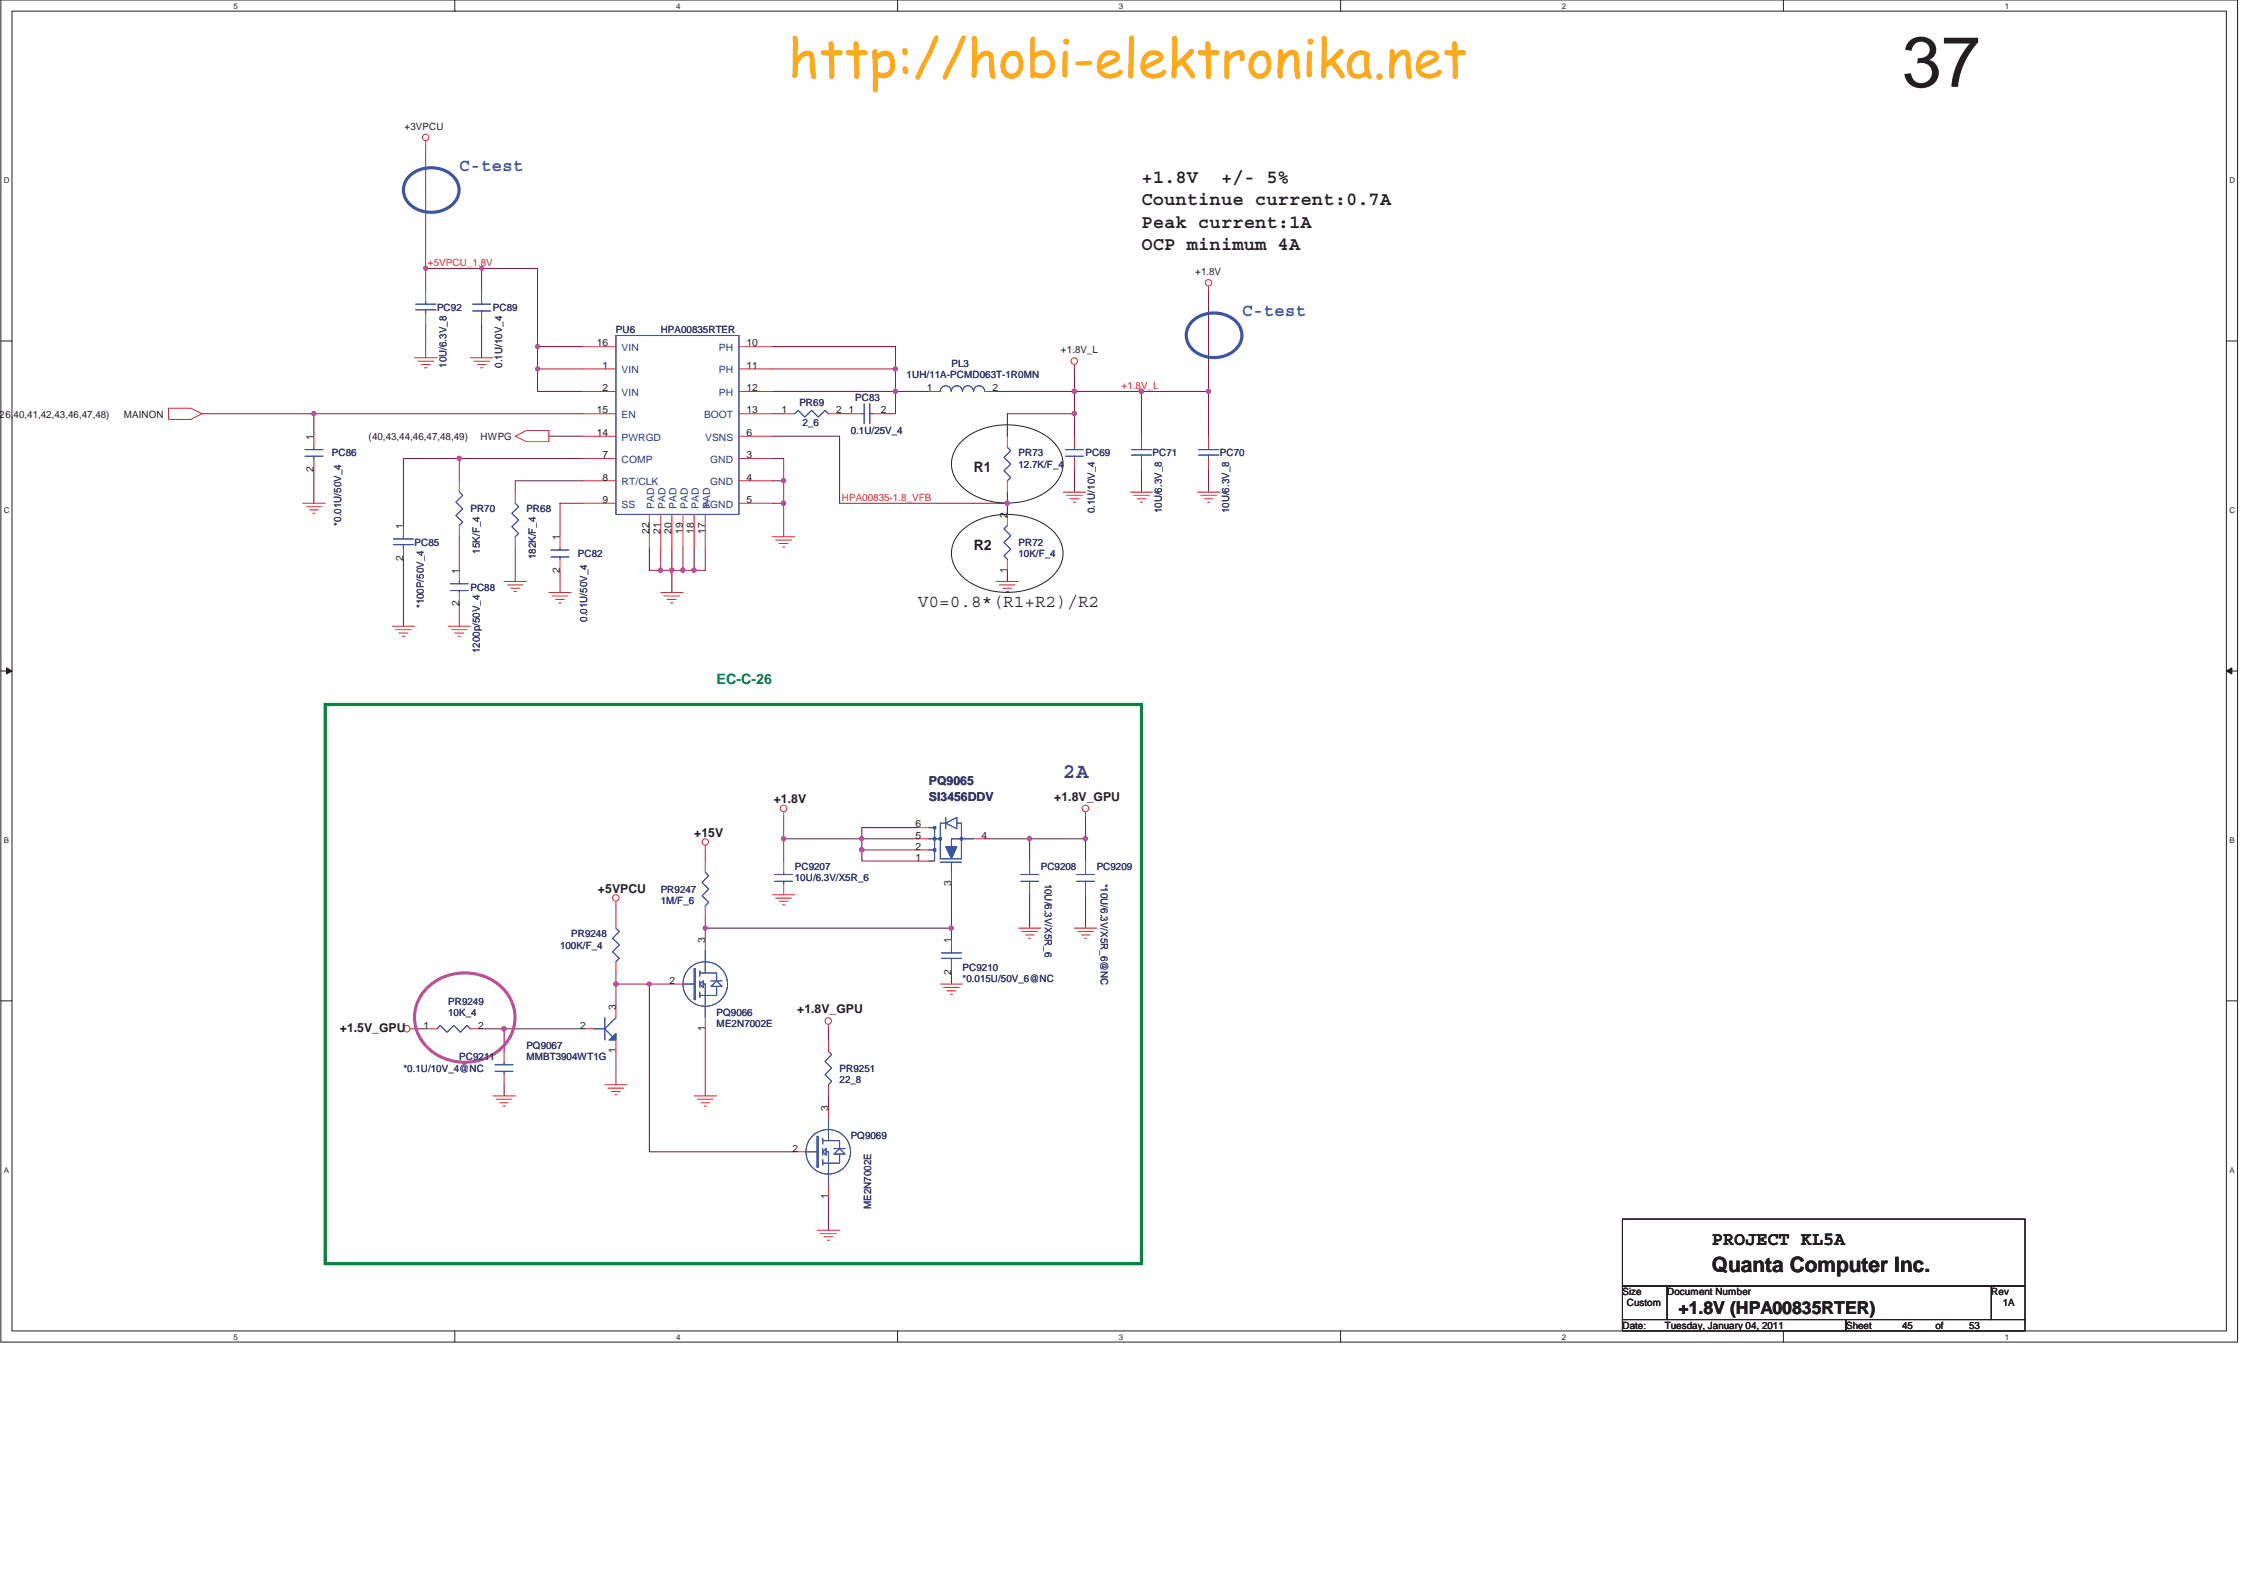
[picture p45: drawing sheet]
<svg xmlns="http://www.w3.org/2000/svg" width="420mm" height="297mm" viewBox="0 0 420 297" stroke-linecap="round" stroke-linejoin="round" font-family="sans-serif">
<defs><g id="words">
<text font-size="13.3" fill="#231f20" x="354.2" y="16.2">37</text>
<text font-size="9.9" fill="#fbaa19" x="146.8" y="14.4">http://hobi-elektronika.net</text>
<text font-size="3.9" fill="#2d348a" x="198" y="144.9">2A</text>
<text font-size="3.9" fill="#231f20" x="318.8" y="236.9">Quanta Computer Inc.</text>
<g font-size="3.5" fill="#231f20">
<text x="212.6" y="34.1">+1.8V</text>
<text x="227.4" y="34.1">+/- 5%</text>
<text x="212.6" y="38.2">Countinue current:0.7A</text>
<text x="212.6" y="42.4">Peak current:1A</text>
<text x="212.6" y="46.6">OCP minimum 4A</text>
<text x="318.8" y="231.9">PROJECT KL5A</text>
</g>
<g font-size="3.3" fill="#3a53a4">
<text x="85.5" y="31.9">C-test</text>
<text x="231.3" y="58.9">C-test</text>
</g>
<g font-size="3.3" fill="#231f20">
<text x="170.9" y="113">V0=0.8*(R1+R2)/R2</text>
<text x="312.6" y="244.7">+1.8V (HPA00835RTER)</text>
</g>
<g font-size="2.7" fill="#231f20">
<text x="181.3" y="87.8">R1</text>
<text x="181.3" y="102.4">R2</text>
</g>
<text font-size="2.7" fill="#0a8141" x="133.5" y="127.4">EC-C-26</text>
<g font-size="2.3" fill="#231f20">
<text x="144.1" y="149.6">+1.8V</text>
<text x="196.3" y="149.1">+1.8V_GPU</text>
<text x="129.3" y="155.8">+15V</text>
<text x="111.4" y="166.2">+5VPCU</text>
<text x="148.5" y="188.7">+1.8V_GPU</text>
<text x="63.3" y="192.3">+1.5V_GPU</text>
</g>
<g font-size="2.3" fill="#2d2d72">
<text x="173" y="146.2">PQ9065</text>
<text x="173" y="149.1">SI3456DDV</text>
</g>
<g font-size="1.9" fill="#231f20">
<text x="75.3" y="24.2">+3VPCU</text>
<text x="222.6" y="51.3">+1.8V</text>
<text x="111.2" y="64.5">16</text>
<text x="139.1" y="64.5">10</text>
<text x="197.6" y="65.8">+1.8V_L</text>
<text x="112.2" y="68.7">1</text>
<text x="139.1" y="68.7">11</text>
<text x="0" y="77.9">26,40,41,42,43,46,47,48)</text>
<text x="23.1" y="77.9">MAINON</text>
<text x="111.2" y="77">15</text>
<text x="112.2" y="72.9">2</text>
<text x="139.1" y="77">13</text>
<text x="139.1" y="72.9">12</text>
<text x="145.5" y="77">1</text>
<text x="155.7" y="77">2</text>
<text x="158" y="77">1</text>
<text x="164" y="77">2</text>
<text x="172.6" y="72.9">1</text>
<text x="184.9" y="72.9">2</text>
<text x="58.4" y="81.9" transform="rotate(-90 58.4 81.9)">1</text>
<text x="68.7" y="81.9">(40,43,44,46,47,48,49)</text>
<text x="89.5" y="81.9">HWPG</text>
<text x="111.2" y="81.2">14</text>
<text x="139.1" y="81.2">6</text>
<text x="58.4" y="87.9" transform="rotate(-90 58.4 87.9)">2</text>
<text x="112.2" y="85.3">7</text>
<text x="112.2" y="89.5">8</text>
<text x="139.1" y="85.3">3</text>
<text x="139.1" y="89.5">4</text>
<text x="112.2" y="93.7">9</text>
<text x="139.1" y="93.7">5</text>
<text x="75.1" y="98.5" transform="rotate(-90 75.1 98.5)">1</text>
<text x="104.3" y="100.6" transform="rotate(-90 104.3 100.6)">1</text>
<text x="120.9" y="99.4" transform="rotate(-90 120.9 99.4)">22</text>
<text x="123" y="99.4" transform="rotate(-90 123 99.4)">21</text>
<text x="125.1" y="99.4" transform="rotate(-90 125.1 99.4)">20</text>
<text x="127.2" y="99.4" transform="rotate(-90 127.2 99.4)">19</text>
<text x="129.2" y="99.4" transform="rotate(-90 129.2 99.4)">18</text>
<text x="131.3" y="99.4" transform="rotate(-90 131.3 99.4)">17</text>
<text x="187.6" y="96.4" transform="rotate(-90 187.6 96.4)">2</text>
<text x="75.1" y="104.6" transform="rotate(-90 75.1 104.6)">2</text>
<text x="85.5" y="106.8" transform="rotate(-90 85.5 106.8)">1</text>
<text x="104.3" y="106.6" transform="rotate(-90 104.3 106.6)">2</text>
<text x="187.6" y="106.6" transform="rotate(-90 187.6 106.6)">1</text>
<text x="85.5" y="112.9" transform="rotate(-90 85.5 112.9)">2</text>
<text x="170.5" y="154.1">6</text>
<text x="170.5" y="156.2">5</text>
<text x="170.5" y="158.2">2</text>
<text x="170.5" y="160.3">1</text>
<text x="182.8" y="156.2">4</text>
<text x="177.2" y="164.9" transform="rotate(-90 177.2 164.9)">3</text>
<text x="131.3" y="175.6" transform="rotate(-90 131.3 175.6)">3</text>
<text x="177.2" y="175.6" transform="rotate(-90 177.2 175.6)">1</text>
<text x="124.7" y="183.2">2</text>
<text x="177.2" y="181.6" transform="rotate(-90 177.2 181.6)">2</text>
<text x="78.9" y="191.6">1</text>
<text x="89.1" y="191.6">2</text>
<text x="108" y="191.6">2</text>
<text x="114.7" y="188.1" transform="rotate(-90 114.7 188.1)">3</text>
<text x="114.7" y="196.2" transform="rotate(-90 114.7 196.2)">1</text>
<text x="131.3" y="192" transform="rotate(-90 131.3 192)">1</text>
<text x="154.3" y="206.8" transform="rotate(-90 154.3 206.8)">3</text>
<text x="147.6" y="214.5">2</text>
<text x="154.3" y="223.3" transform="rotate(-90 154.3 223.3)">1</text>
<text x="302.2" y="241.2">Size</text>
<text x="303" y="243.3">Custom</text>
<text x="310.5" y="241.2">Document Number</text>
<text x="370.9" y="241.2">Rev</text>
<text x="373" y="243.3">1A</text>
<text x="302.2" y="247.4">Date:</text>
<text x="310.1" y="247.4">Tuesday, January 04, 2011</text>
<text x="343.8" y="247.4">Sheet</text>
<text x="354.2" y="247.4">45</text>
<text x="360.5" y="247.4">of</text>
<text x="366.7" y="247.4">53</text>
</g>
<g font-size="1.9" fill="#ec2426">
<text x="79.7" y="49.6">+5VPCU_1.8V</text>
<text x="208.9" y="72.5">+1.8V_L</text>
<text x="156.8" y="93.3">HPA00835-1.8_VFB</text>
</g>
<g font-size="1.9" fill="#2d2d72">
<text x="81.4" y="57.9">PC92</text>
<text x="91.8" y="57.9">PC89</text>
<text x="114.7" y="62.1">PU6</text>
<text x="123.1" y="62.1">HPA00835RTER</text>
<text x="83.1" y="68.5" transform="rotate(-90 83.1 68.5)">10U/6.3V_8</text>
<text x="93.5" y="68.5" transform="rotate(-90 93.5 68.5)">0.1U/10V_4</text>
<text x="168.9" y="70.4">1UH/11A-PCMD063T-1R0MN</text>
<text x="177.2" y="68.3">PL3</text>
<text x="148.9" y="75.6">PR69</text>
<text x="159.3" y="74.6">PC83</text>
<text x="149.5" y="79.4">2_6</text>
<text x="158.4" y="80.8">0.1U/25V_4</text>
<text x="61.8" y="85">PC86</text>
<text x="189.7" y="85">PR73</text>
<text x="189.7" y="87.1">12.7K/F_4</text>
<text x="202.2" y="85">PC69</text>
<text x="214.7" y="85">PC71</text>
<text x="227.2" y="85">PC70</text>
<text x="87.6" y="95.4">PR70</text>
<text x="98" y="95.4">PR68</text>
<text x="203.9" y="95.6" transform="rotate(-90 203.9 95.6)">0.1U/10V_4</text>
<text x="216.4" y="95.6" transform="rotate(-90 216.4 95.6)">10U/6.3V_8</text>
<text x="228.9" y="95.6" transform="rotate(-90 228.9 95.6)">10U/6.3V_8</text>
<text x="63.5" y="97.9" transform="rotate(-90 63.5 97.9)">*0.01U/50V_4</text>
<text x="77.2" y="101.6">PC85</text>
<text x="189.7" y="101.6">PR72</text>
<text x="89.4" y="103.1" transform="rotate(-90 89.4 103.1)">15K/F_4</text>
<text x="99.8" y="104.1" transform="rotate(-90 99.8 104.1)">182K/F_4</text>
<text x="107.6" y="103.8">PC82</text>
<text x="189.7" y="103.8">10K/F_4</text>
<text x="78.9" y="113.3" transform="rotate(-90 78.9 113.3)">*100P/50V_4</text>
<text x="87.6" y="110">PC88</text>
<text x="109.4" y="115.8" transform="rotate(-90 109.4 115.8)">0.01U/50V_4</text>
<text x="89.4" y="121.6" transform="rotate(-90 89.4 121.6)">1200p/50V_4</text>
<text x="123.1" y="166.2">PR9247</text>
<text x="148" y="162.1">PC9207</text>
<text x="148" y="164.1">10U/6.3V/X5R_6</text>
<text x="193.8" y="162.1">PC9208</text>
<text x="194.6" y="164.5" transform="rotate(90 194.6 164.5)">10U/6.3V/X5R_6</text>
<text x="204.2" y="162.1">PC9209</text>
<text x="205" y="164.5" transform="rotate(90 205 164.5)">*10U/6.3V/X5R_6@NC</text>
<text x="123.1" y="168.3">1M/F_6</text>
<text x="104.3" y="176.7">100K/F_4</text>
<text x="106.4" y="174.5">PR9248</text>
<text x="179.3" y="180.8">PC9210</text>
<text x="179.3" y="182.9">*0.015U/50V_6@NC</text>
<text x="83.5" y="187.1">PR9249</text>
<text x="83.5" y="189.1">10K_4</text>
<text x="133.5" y="189.1">PQ9066</text>
<text x="133.5" y="191.2">ME2N7002E</text>
<text x="85.5" y="197.5">PC9211</text>
<text x="98" y="195.4">PQ9067</text>
<text x="98" y="197.5">MMBT3904WT1G</text>
<text x="75.1" y="199.6">*0.1U/10V_4@NC</text>
<text x="156.4" y="199.6">PR9251</text>
<text x="156.4" y="201.6">22_8</text>
<text x="158.4" y="212">PQ9069</text>
<text x="162.3" y="225.1" transform="rotate(-90 162.3 225.1)">ME2N7002E</text>
</g>
<g font-size="1.9" fill="#1d437e">
<text x="115.8" y="65.4">VIN</text>
<text x="133.9" y="65.4">PH</text>
<text x="115.8" y="69.6">VIN</text>
<text x="133.9" y="69.6">PH</text>
<text x="115.8" y="73.7">VIN</text>
<text x="115.8" y="77.9">EN</text>
<text x="131.1" y="77.9">BOOT</text>
<text x="133.9" y="73.7">PH</text>
<text x="115.8" y="82.1">PWRGD</text>
<text x="131.3" y="82.1">VSNS</text>
<text x="115.8" y="86.2">COMP</text>
<text x="132.3" y="86.2">GND</text>
<text x="115.8" y="90.4">RT/CLK</text>
<text x="115.8" y="94.6">SS</text>
<text x="121.8" y="94.7" transform="rotate(-90 121.8 94.7)">PAD</text>
<text x="123.9" y="94.7" transform="rotate(-90 123.9 94.7)">PAD</text>
<text x="126" y="94.7" transform="rotate(-90 126 94.7)">PAD</text>
<text x="128.1" y="94.7" transform="rotate(-90 128.1 94.7)">PAD</text>
<text x="130.2" y="94.7" transform="rotate(-90 130.2 94.7)">PAD</text>
<text x="131" y="94.6">AGND</text>
<text x="132.2" y="94.7" transform="rotate(-90 132.2 94.7)">PAD</text>
<text x="132.3" y="90.4">GND</text>
</g>
<g font-size="1.5" fill="#231f20">
<text x="43.5" y="1.6">5</text>
<text x="125.9" y="1.6">4</text>
<text x="208.4" y="1.6">3</text>
<text x="290.9" y="1.6">2</text>
<text x="373.4" y="1.6">1</text>
<text x=".7" y="34.1">D</text>
<text x="415.2" y="34.1">D</text>
<text x=".7" y="95.5">C</text>
<text x="415.2" y="95.5">C</text>
<text x=".7" y="157">B</text>
<text x="415.2" y="157">B</text>
<text x=".7" y="218.4">A</text>
<text x="415.2" y="218.4">A</text>
<text x="43.5" y="249.5">5</text>
<text x="125.9" y="249.5">4</text>
<text x="208.4" y="249.5">3</text>
<text x="290.9" y="249.5">2</text>
<text x="373.4" y="249.5">1</text>
</g>
</g></defs>
<path d="M.2 0h416.5v249.9h-416.5zM2.2 2.1h412.4v245.8h-412.4z" fill="none" stroke="#231f20" stroke-width=".19"/>
<g fill="#fff">
<path d="M43.5 .3h.8v1.6h-.8z"/>
<path d="M43.5 248.1h.8v1.7h-.8z"/>
</g>
<path d="M84.7 0v2.1M84.7 247.9v2" fill="none" stroke="#231f20" stroke-width=".19"/>
<g fill="#fff">
<path d="M125.9 .3h.8v1.6h-.8z"/>
<path d="M125.9 248.1h.8v1.7h-.8z"/>
</g>
<path d="M167.2 0v2.1M167.2 247.9v2" fill="none" stroke="#231f20" stroke-width=".19"/>
<g fill="#fff">
<path d="M208.4 .3h.8v1.6h-.8z"/>
<path d="M208.4 248.1h.8v1.7h-.8z"/>
</g>
<path d="M249.7 0v2.1M249.7 247.9v2" fill="none" stroke="#231f20" stroke-width=".19"/>
<g fill="#fff">
<path d="M290.9 .3h.8v1.6h-.8z"/>
<path d="M290.9 248.1h.8v1.7h-.8z"/>
</g>
<path d="M332.1 0v2.1M332.1 247.9v2" fill="none" stroke="#231f20" stroke-width=".19"/>
<g fill="#fff">
<path d="M373.4 .3h.8v1.6h-.8z"/>
<path d="M373.4 248.1h.8v1.7h-.8z"/>
<path d="M.7 32.8h1.1v1.6h-1.1z"/>
<path d="M415.2 32.8h1.1v1.6h-1.1z"/>
<path d="M.7 94.2h1.1v1.6h-1.1z"/>
<path d="M415.2 94.2h1.1v1.6h-1.1z"/>
</g>
<path d="M.2 63.5h2M414.6 63.5h2.1" fill="none" stroke="#231f20" stroke-width=".19"/>
<g fill="#fff">
<path d="M.7 155.7h1v1.6h-1z"/>
<path d="M415.2 155.7h1v1.6h-1z"/>
</g>
<path d="M.2 125h2M414.6 125h2.1" fill="none" stroke="#231f20" stroke-width=".19"/>
<path d="M1.2 124.4l1 .6-1 .5z" fill="#231f20"/>
<path d="M1.2 124.4l1 .6-1 .5z" fill="none" stroke="#231f20" stroke-width=".19"/>
<path d="M414.6 125l1.1-.6v1.1z" fill="#231f20"/>
<path d="M414.6 125l1.1-.6v1.1z" fill="none" stroke="#231f20" stroke-width=".19"/>
<g fill="#fff">
<path d="M.7 217.1h1v1.6h-1z"/>
<path d="M415.2 217.1h1v1.6h-1z"/>
</g>
<path d="M.2 186.4h2M414.6 186.4h2.1" fill="none" stroke="#231f20" stroke-width=".19"/>
<path d="M200.1 77v4.2" fill="none" stroke="#7f1542" stroke-width=".19"/>
<circle cx="200.1" cy="77" r=".4" fill="#b8529f"/>
<circle cx="200.1" cy="77" r=".4" fill="none" stroke="#b8529f" stroke-width=".19"/>
<path d="M187.6 77v4.2M200.1 68.7v4.2M200.1 87.5v4.2M123.1 106.2h2M127.2 102.1v4.1" fill="none" stroke="#7f1542" stroke-width=".19"/>
<circle cx="127.2" cy="106.2" r=".4" fill="#b8529f"/>
<circle cx="127.2" cy="106.2" r=".4" fill="none" stroke="#b8529f" stroke-width=".19"/>
<path d="M143.9 77h2.1M143.9 68.7h22.9M131.3 102.1v4.1" fill="none" stroke="#7f1542" stroke-width=".19"/>
<circle cx="166.8" cy="68.7" r=".39" fill="#b8529f"/>
<circle cx="166.8" cy="68.7" r=".39" fill="none" stroke="#b8529f" stroke-width=".19"/>
<path d="M166.8 68.7v4.2M156.4 93.7h31.2" fill="none" stroke="#7f1542" stroke-width=".19"/>
<circle cx="187.6" cy="93.7" r=".4" fill="#b8529f"/>
<circle cx="187.6" cy="93.7" r=".4" fill="none" stroke="#b8529f" stroke-width=".19"/>
<path d="M225.1 54.1v18.8h-12.5M187.6 91.7v2" fill="none" stroke="#7f1542" stroke-width=".19"/>
<circle cx="225.1" cy="72.9" r=".39" fill="#b8529f"/>
<circle cx="225.1" cy="72.9" r=".39" fill="none" stroke="#b8529f" stroke-width=".19"/>
<circle cx="212.6" cy="72.9" r=".4" fill="#b8529f"/>
<circle cx="212.6" cy="72.9" r=".4" fill="none" stroke="#b8529f" stroke-width=".19"/>
<path d="M156.4 77h2M173 72.9h-6.2v4.1h-2.1M85.5 85.4h-10.4v12.5M146 93.7v6.2M75.1 104.1v12.5M85.5 112.5v4.1" fill="none" stroke="#7f1542" stroke-width=".19"/>
<circle cx="145.9" cy="93.7" r=".4" fill="#b8529f"/>
<circle cx="145.9" cy="93.7" r=".4" fill="none" stroke="#b8529f" stroke-width=".19"/>
<path d="M143.9 89.5h2.1M143.9 85.4h2.1v8.3h-2.1" fill="none" stroke="#7f1542" stroke-width=".19"/>
<circle cx="145.9" cy="89.5" r=".39" fill="#b8529f"/>
<circle cx="145.9" cy="89.5" r=".39" fill="none" stroke="#b8529f" stroke-width=".19"/>
<path d="M79.3 50v4.1M125.1 106.2v4.2" fill="none" stroke="#7f1542" stroke-width=".19"/>
<circle cx="125.1" cy="106.2" r=".4" fill="#b8529f"/>
<circle cx="125.1" cy="106.2" r=".4" fill="none" stroke="#b8529f" stroke-width=".19"/>
<path d="M143.9 64.6h22.9M143.9 72.9h22.9" fill="none" stroke="#7f1542" stroke-width=".19"/>
<circle cx="166.8" cy="72.9" r=".4" fill="#b8529f"/>
<circle cx="166.8" cy="72.9" r=".4" fill="none" stroke="#b8529f" stroke-width=".19"/>
<path d="M85.5 99.9v6.3M85.5 85.4h22.9M108.4 93.7h-4.1v6.2M108.4 89.5h-12.4v2.2M96 102.1v6.2M104.3 106.2v4.2" fill="none" stroke="#7f1542" stroke-width=".19"/>
<circle cx="85.5" cy="85.4" r=".4" fill="#b8529f"/>
<circle cx="85.5" cy="85.4" r=".4" fill="none" stroke="#b8529f" stroke-width=".19"/>
<path d="M58.5 77h49.9M85.5 85.4v4.1" fill="none" stroke="#7f1542" stroke-width=".19"/>
<circle cx="58.4" cy="77" r=".39" fill="#b8529f"/>
<circle cx="58.4" cy="77" r=".39" fill="none" stroke="#b8529f" stroke-width=".19"/>
<path d="M79.3 50h10.4v4.1M89.7 50h10.4M79.3 60.4v6.2" fill="none" stroke="#7f1542" stroke-width=".19"/>
<circle cx="89.7" cy="49.9" r=".38" fill="#b8529f"/>
<circle cx="89.7" cy="49.9" r=".38" fill="none" stroke="#b8529f" stroke-width=".19"/>
<path d="M89.7 60.4v6.2M100.1 68.7h8.3" fill="none" stroke="#7f1542" stroke-width=".19"/>
<circle cx="100.1" cy="68.7" r=".38" fill="#b8529f"/>
<circle cx="100.1" cy="68.7" r=".38" fill="none" stroke="#b8529f" stroke-width=".19"/>
<path d="M100.1 50v14.6M100.1 64.6v8.3h8.3M100.1 64.6h8.3M58.5 87.5v6.2" fill="none" stroke="#7f1542" stroke-width=".19"/>
<circle cx="100.1" cy="64.5" r=".39" fill="#b8529f"/>
<circle cx="100.1" cy="64.5" r=".39" fill="none" stroke="#b8529f" stroke-width=".19"/>
<path d="M37.6 77h20.9v4.2M200.1 72.9h12.5v8.3M225.1 72.9v8.3M187.6 93.7v2.1M187.6 106.2v2.1" fill="none" stroke="#7f1542" stroke-width=".19"/>
<circle cx="212.6" cy="72.9" r=".4" fill="#b8529f"/>
<circle cx="212.6" cy="72.9" r=".4" fill="none" stroke="#b8529f" stroke-width=".19"/>
<circle cx="200.1" cy="72.9" r=".4" fill="#b8529f"/>
<circle cx="200.1" cy="72.9" r=".4" fill="none" stroke="#b8529f" stroke-width=".19"/>
<path d="M185.5 72.9h14.6M129.3 102.1v4.1h2" fill="none" stroke="#7f1542" stroke-width=".19"/>
<circle cx="129.3" cy="106.2" r=".4" fill="#b8529f"/>
<circle cx="129.3" cy="106.2" r=".4" fill="none" stroke="#b8529f" stroke-width=".19"/>
<path d="M123.1 102.1v4.1" fill="none" stroke="#7f1542" stroke-width=".19"/>
<circle cx="123" cy="106.2" r=".39" fill="#b8529f"/>
<circle cx="123" cy="106.2" r=".39" fill="none" stroke="#b8529f" stroke-width=".19"/>
<path d="M79.3 27.1v22.9M166.8 64.6v4.1M120.9 102.1v4.1M125.1 102.1v4.1" fill="none" stroke="#7f1542" stroke-width=".19"/>
<circle cx="79.3" cy="49.9" r=".38" fill="#b8529f"/>
<circle cx="79.3" cy="49.9" r=".38" fill="none" stroke="#b8529f" stroke-width=".19"/>
<path d="M200.1 72.9v4.1h-12.5M102.2 81.2h6.2M143.9 81.2h12.5v12.5M212.6 87.5v4.2M225.1 87.5v4.2M120.9 106.2h2.2M125.1 106.2h4.2M146 152v4.2h24.9M160.5 158.3v2.1h10.4M160.5 154.1h10.4" fill="none" stroke="#7f1542" stroke-width=".19"/>
<circle cx="160.5" cy="156.2" r=".4" fill="#b8529f"/>
<circle cx="160.5" cy="156.2" r=".4" fill="none" stroke="#b8529f" stroke-width=".19"/>
<path d="M160.5 158.3h10.4" fill="none" stroke="#7f1542" stroke-width=".19"/>
<circle cx="160.5" cy="158.3" r=".4" fill="#b8529f"/>
<circle cx="160.5" cy="158.3" r=".4" fill="none" stroke="#b8529f" stroke-width=".19"/>
<path d="M160.5 156.2v2.1M120.9 183.3v31.2h27.1M154.3 191.6v2.1M154.3 204.1v2.1M154.3 222.8v6.3" fill="none" stroke="#7f1542" stroke-width=".19"/>
<circle cx="120.9" cy="183.3" r=".38" fill="#b8529f"/>
<circle cx="120.9" cy="183.3" r=".38" fill="none" stroke="#b8529f" stroke-width=".19"/>
<path d="M114.7 183.3h6.2" fill="none" stroke="#7f1542" stroke-width=".19"/>
<circle cx="114.7" cy="183.3" r=".39" fill="#b8529f"/>
<circle cx="114.7" cy="183.3" r=".39" fill="none" stroke="#b8529f" stroke-width=".19"/>
<path d="M146 156.2v4.2M160.5 154.1v2.1M177.2 181.2v2.1" fill="none" stroke="#7f1542" stroke-width=".19"/>
<circle cx="145.9" cy="156.2" r=".4" fill="#b8529f"/>
<circle cx="145.9" cy="156.2" r=".4" fill="none" stroke="#b8529f" stroke-width=".19"/>
<path d="M202.2 152v4.2" fill="none" stroke="#7f1542" stroke-width=".19"/>
<circle cx="202.1" cy="156.2" r=".4" fill="#b8529f"/>
<circle cx="202.1" cy="156.2" r=".4" fill="none" stroke="#b8529f" stroke-width=".19"/>
<path d="M131.3 158.3v2.1M114.7 168.7v2.1M177.2 164.5v10.5M93.9 191.6v4.2M114.7 181.2v6.3M114.7 195.8v6.2M120.9 183.3h4.2" fill="none" stroke="#7f1542" stroke-width=".19"/>
<circle cx="93.9" cy="191.6" r=".4" fill="#b8529f"/>
<circle cx="93.9" cy="191.6" r=".4" fill="none" stroke="#b8529f" stroke-width=".19"/>
<path d="M131.3 172.8h45.9M89.7 191.6h18.7M131.3 191.6v12.5" fill="none" stroke="#7f1542" stroke-width=".19"/>
<circle cx="177.2" cy="172.8" r=".39" fill="#b8529f"/>
<circle cx="177.2" cy="172.8" r=".39" fill="none" stroke="#b8529f" stroke-width=".19"/>
<circle cx="131.4" cy="172.8" r=".38" fill="#b8529f"/>
<circle cx="131.4" cy="172.8" r=".38" fill="none" stroke="#b8529f" stroke-width=".19"/>
<path d="M191.8 156.2v4.2M131.3 170.8v2M191.8 166.6v6.2M93.9 202v2.1" fill="none" stroke="#7f1542" stroke-width=".19"/>
<circle cx="191.7" cy="156.2" r=".4" fill="#b8529f"/>
<circle cx="191.7" cy="156.2" r=".4" fill="none" stroke="#b8529f" stroke-width=".19"/>
<path d="M183.4 156.2h18.8v4.2M131.3 172.8v2.2M202.2 166.6v6.2M77.2 191.6h2.1" fill="none" stroke="#7f1542" stroke-width=".19"/>
<g fill="none" stroke="#ec2426" stroke-width=".19">
<path d="M79.3 26.2v.9M79.3 54.1v2.1M79.3 58.3v2.1M89.7 54.1v2.1M89.7 58.3v2.1M225.1 53.3v.8M31.4 76h4.1l2.1 1-2.1 1.1h-4.1zM77.2 66.6h4.2M77.8 67.3h3M78.5 67.9h1.6M79.1 68.5h.4M87.6 66.6h4.2"/>
<path d="M88.3 67.3h2.9M88.9 67.9h1.6M89.5 68.5h.4M108.4 64.6h6.3M108.4 72.9h6.3M108.4 77h6.3M108.4 68.7h6.3M137.6 64.6h6.3M137.6 72.9h6.3M137.6 77h6.3M137.6 68.7h6.3M200.1 67.9v.8"/>
<path d="M56.4 93.7h4.2M57 94.4h2.9M57.6 95h1.7M58.2 95.6h.5M96 81.2l2-1h4.2v2.1h-4.2zM108.4 93.7h6.3M108.4 81.2h6.3M108.4 85.4h6.3M108.4 89.5h6.3M120.9 95.8v6.3M123.1 95.8v6.3M125.1 95.8v6.3"/>
<path d="M127.2 95.8v6.3M129.3 95.8v6.3M131.3 95.8v6.3M137.6 93.7h6.3M137.6 81.2h6.3M137.6 85.4h6.3M137.6 89.5h6.3M143.9 99.9h4.1M198 91.7h4.2M198.7 92.2h2.8M199.3 92.9h1.6M199.9 93.5h.4"/>
<path d="M210.5 91.7h4.2M211.1 92.2h3M211.8 92.9h1.6M212.4 93.5h.4M223 91.7h4.2M223.6 92.2h3M224.3 92.9h1.6M224.9 93.5h.4M73.1 116.6h4.1M73.7 117.3h2.9M74.3 117.9h1.7M74.9 118.5h.4"/>
<path d="M83.5 116.6h4.1M84.1 117.3h2.9M84.7 117.9h1.7M85.3 118.5h.5M85.5 106.2v2.1M85.5 110.4v2.1M93.9 108.3h4.1M94.5 108.9h2.9M95.1 109.6h1.7M95.7 110.2h.5M102.2 110.4h4.2M102.8 111h2.9"/>
<path d="M103.5 111.6h1.6M104.1 112.3h.4M123.1 110.4h4.1M123.6 111h3M124.3 111.6h1.6M124.9 112.3h.4M144.5 100.6h2.9M145.1 101.2h1.7M145.7 101.9h.5M185.5 108.3h4.2M186.1 108.9h2.9M186.8 109.6h1.6"/>
<path d="M187.4 110.2h.4M131.3 157.4v.9M146 151.2v.8M202.2 151.2v.8M114.7 167.9v.8M131.3 160.4v2M131.3 168.7v2.1M143.9 166.6h4.1M144.5 167.3h2.9M145.1 167.9h1.7M145.7 168.5h.5M189.7 172.8h4.1"/>
<path d="M190.3 173.5h2.9M191 174.1h1.6M191.5 174.8h.5M191.8 160.4v2M191.8 164.5v2.1M200.1 172.8h4.1M200.7 173.5h3M201.4 174.1h1.6M202 174.8h.4M76.4 191.6h.8M79.3 191.6h2.1M87.6 191.6h2.1"/>
<path d="M154.3 190.8v.8M154.3 193.7v2.1M175.1 183.3h4.2M175.7 183.9h2.9M176.3 184.5h1.7M177 185.2h.4M91.8 204.1h4.2M92.4 204.7h2.9M93 205.4h1.7M93.7 206h.4M112.6 202h4.2M113.2 202.6h3"/>
<path d="M113.9 203.3h1.6M114.5 203.9h.4M129.3 204.1h4.2M129.9 204.7h2.9M130.5 205.4h1.7M131.1 206h.5M154.3 202v2.1M152.2 229.1h4.2M152.8 229.7h2.9M153.4 230.3h1.7M154.1 231h.4"/>
<circle cx="79.3" cy="25.6" r=".6"/>
<circle cx="225.1" cy="52.7" r=".59"/>
<circle cx="200.1" cy="67.2" r=".62"/>
<circle cx="131.3" cy="156.8" r=".59"/>
<circle cx="145.9" cy="150.6" r=".62"/>
<circle cx="202.1" cy="150.6" r=".62"/>
<circle cx="114.7" cy="167.2" r=".61"/>
<circle cx="75.7" cy="191.6" r=".62"/>
<circle cx="154.2" cy="190.1" r=".6"/>
</g>
<path d="M179.3 82a13.4 13.4 0 0 1 16.5 0 5.6 5.6 0 0 1 0 8.8 13.3 13.3 0 0 1-16.5 0 5.7 5.7 0 0 1 0-8.8zM179.3 98.6a13.5 13.5 0 0 1 16.5 0 5.6 5.6 0 0 1 0 8.9 13.4 13.4 0 0 1-16.5 0 5.7 5.7 0 0 1 0-8.9zM302.2 227h74.9v12.5h-74.9zM302.2 239.5h8.3v6.2h-8.3zM310.5 239.5h60.4v6.2h-60.4zM370.9 239.5h6.2v6.2h-6.2zM302.2 245.7h41.6v2.2h-41.6zM343.8 245.7h33.3v2.2h-33.3z" fill="none" stroke="#231f20" stroke-width=".19"/>
<path d="M60.6 131.2h152v104.1h-152z" fill="none" stroke="#0a8141" stroke-width=".59"/>
<path d="M79.9 183.6a10.1 10.1 0 0 1 14.7 1.7 7.8 7.8 0 0 1-3.3 11.4 9.9 9.9 0 0 1-13.4-4 7.7 7.7 0 0 1 2-9.1z" fill="none" stroke="#b8529f" stroke-width=".59"/>
<path d="M76.3 32.7a6 6 0 0 1 8.5 .6 3.7 3.7 0 0 1-1.9 5.7 5.7 5.7 0 0 1-7.4-2.2 3.6 3.6 0 0 1 .8-4.1zM222.1 59.8a6 6 0 0 1 8.5 .5 3.7 3.7 0 0 1-1.9 5.7 5.7 5.7 0 0 1-7.5-2.1 3.6 3.6 0 0 1 .9-4.1z" fill="none" stroke="#3a53a4" stroke-width=".59"/>
<g fill="none" stroke="#3a53a4" stroke-width=".19">
<path d="M77.4 57.7h3.8M77.4 56.6h3.8M79.3 56.2v.4M79.3 57.7v.6M88 57.9h3.4M88 56.6h3.4M89.7 56.2v.4M89.7 57.9v.4M114.7 62.5h22.9v33.3h-22.9zM83.9 108.7h3.3M83.9 110h3.3M85.5 110v.4"/>
<path d="M85.5 108.3v.4M131.3 162.4l.7 .7-1.2 1.2 1.2 1.3-1.2 1.2 1.2 1.3-.7 .6M190.1 164.1h3.4M190.1 162.9h3.4M191.8 162.4v.5M191.8 164.1v.4M81.4 191.6l.6-.6 1.3 1.2 1.2-1.2 1.3 1.2 1.2-1.2 .6 .6M154.3 195.8l.6 .6-1.2 1.3 1.2 1.2-1.2 1.3 1.2 1.2-.6 .6"/>
</g>
<path d="M176.1 157.6h2.1l-1 2.3z" fill="#3a53a4"/>
<g fill="none" stroke="#3a53a4" stroke-width=".19">
<path d="M173 156.2h1.3v-.2h-.4v.4h.4v-.2h-.2M173 154.1h1.1v4.2h-1.1M173.9 153.9h.4v.4h-.4zM173.9 158.1h.4v.4h-.4v-.4h.2v2.3h-1.1M174.3 156.2h.8M174.9 156h.4v.4h-.4zM176.1 157.6h2.1l-1 2.3zM176.1 152.2v2.1M176.1 153.3l2.1-1.1v1.9M178.2 153.3h.9v6.6h-4v-6.6h1l2.1 1M178.8 156h.5v.4h-.5zM181.3 156.2h-4.1v1.4"/>
<path d="M175.1 160.6h4M177.2 160.6v1.8"/>
</g>
<path d="M176.1 157.6h2.1l-1 2.3z" fill="#3a53a4"/>
<g fill="none" stroke="#3a53a4" stroke-width=".19">
<path d="M148 77l.7-.6 1.2 1.3 1.3-1.3 1.2 1.3 1.3-1.3 .6 .6M177.2 72.9a1.02 1.02 0 0 0-1.1-1.1 1.02 1.02 0 0 0-1 1.1M179.2 72.9a1.02 1.02 0 0 0-1-1.1 1.02 1.02 0 0 0-1 1.1M181.3 72.9a1.02 1.02 0 0 0-1-1.1 1.02 1.02 0 0 0-1 1.1M183.4 72.9a1.02 1.02 0 0 0-1.1-1.1 1.02 1.02 0 0 0-1 1.1M198.4 85h3.3M198.4 83.7h3.3M200.1 83.3v.4M200.1 85v.4M223.2 83.7h3.8M223.2 84.8h3.8M225.1 83.3v.4"/>
<path d="M225.1 84.8v.6M102.6 102.4h3.3M102.6 103.7h3.3M104.3 103.7v.4M104.3 102.1v.3M173 156.2h1.3v-.2h-.4v.4h.4v-.2h-.2M173 154.1h1.1v4.2h-1.1M173.9 153.9h.4v.4h-.4zM173.9 158.1h.4v.4h-.4v-.4h.2v2.3h-1.1M174.3 156.2h.8M174.9 156h.4v.4h-.4zM176.1 157.6h2.1l-1 2.3z"/>
<path d="M176.1 152.2v2.1M176.1 153.3l2.1-1.1v1.9M178.2 153.3h.9v6.6h-4v-6.6h1l2.1 1M178.8 156h.5v.4h-.5zM181.3 156.2h-4.1v1.4M131.3 177v4.2M175.1 160.6h4M177.2 160.6v1.8M127.2 183.3h2.1M129.3 180.4h.2v5.8h-.2zM130.3 180.8v1M130.3 182.7v1.2"/>
<path d="M130.3 184.7v1.1M130.3 183.3l.7-.6v1.2zM130.3 181.2h1M131 183.3h.3v6.2M131.3 181.2h2.2v1.5M132.4 182.7h2.1M133.5 182.7l1 1h-1.9M133.5 182.7l-1.1 1h.4M133.5 183.7v1.7h-3.2"/>
<circle cx="131.3" cy="183.3" r="4.2"/>
</g>
<g fill="none" stroke="#ec2426" stroke-width=".19">
<path d="M146 77h2M154.3 77h2.1M173 72.9h2.1M183.4 72.9h2.1M104.3 99.9v2.2M200.1 81.2v2.1M200.1 85.4v2.1M225.1 81.2v2.1M225.1 85.4v2.1M104.3 104.1v2.1M170.9 154.1h2.1M170.9 156.2h2.1"/>
<path d="M170.9 158.3h2.1M181.3 156.2h2.1M131.3 175v2M170.9 160.4h2.1M177.2 162.4v2.1M125.1 183.3h2.1M131.3 189.5v2.1"/>
</g>
<path d="M113.4 193.7l1.3-1.3v1.3z" fill-rule="evenodd" fill="#3a53a4"/>
<path d="M110.5 191.6h2.1M112.6 189.5v4.2M113.4 193.7l1.3-1.3v1.3zM114.7 189.5l-2.1 2.1 1.5 1.5" fill="none" stroke="#3a53a4" stroke-width=".19"/>
<path d="M113.4 193.7l1.3-1.3v1.3z" fill-rule="evenodd" fill="#3a53a4"/>
<g fill="none" stroke="#3a53a4" stroke-width=".19">
<path d="M160.5 77h.4M160.9 75.2v3.7M162 77h.6M162 75.2v3.7M56.8 85h3.3M56.8 83.7h3.3M58.5 83.3v.4M58.5 85v.4M75.1 99.9v.5M85.5 91.7l.7 .5-1.3 1.3 1.3 1.2-1.3 1.3 1.3 1.2-.7 .7M96 93.7l.6 .7-1.3 1.2 1.3 1.3-1.3 1.2 1.3 1.3-.6 .5M187.6 83.3l.6 .6-1.2 1.3 1.2 1.2-1.2 1.3 1.2 1.2-.6 .6"/>
<path d="M187.6 97.9l-.6 .6 1.2 1.2-1.2 1.3 1.2 1.3-1.2 1.2 .6 .6M210.7 83.7h3.7M210.7 84.8h3.7M212.6 83.3v.4M212.6 84.8v.6M73.3 101.4h3.7M73.3 100.4h3.7M75.1 101.4v.7M114.7 172.8l.6 .7-1.2 1.3 1.2 1.2-1.2 1.2 1.2 1.3-.6 .6M144.3 162.9h3.3M144.3 164.1h3.3M146 164.1v.4"/>
<path d="M146 162.4v.5M175.3 178.5h3.8M175.3 177.5h3.8M177.2 177v.5M177.2 178.5v.6M200.5 164.1h3.4M200.5 162.9h3.4M202.2 162.4v.5M202.2 164.1v.4M92.2 198.3h3.3M92.2 199.5h3.3M93.9 199.5v.4"/>
<path d="M93.9 197.9v.4M110.5 191.6h2.1M112.6 189.5v4.2M113.4 193.7l1.3-1.3v1.3zM114.7 189.5l-2.1 2.1 1.5 1.5M150.1 214.5h2.1M152.2 211.6h.2v5.8h-.2zM153.2 212v1.1M153.2 213.9v1.2M153.2 216v1M153.2 214.5l.7-.6v1.2zM153.2 212.4h1.1"/>
<path d="M153.9 214.5h.4v6.3M154.3 212.4h2.1v1.5M154.3 208.3v4.1M155.3 213.9h2.1M156.4 213.9l1 1h-1.9M156.4 213.9l-1.1 1h.4M156.4 214.9v1.7h-3.2"/>
<circle cx="154.2" cy="214.5" r="4.2"/>
</g>
<g fill="none" stroke="#ec2426" stroke-width=".19">
<path d="M158.4 77h2.1M162.6 77h2.1M58.5 81.2v2.1M58.5 85.4v2.1M75.1 97.9v2M85.5 89.5v2.2M85.5 97.9v2M96 91.7v2M96 99.9v2.2M187.6 81.2v2.1M187.6 89.5v2.2M187.6 95.8v2.1"/>
<path d="M212.6 81.2v2.1M212.6 85.4v2.1M75.1 102.1v2M187.6 104.1v2.1M114.7 170.8v2M114.7 179.1v2.1M146 160.4v2M146 164.5v2.1M177.2 175v2M177.2 179.1v2.1M202.2 160.4v2M202.2 164.5v2.1"/>
<path d="M93.9 195.8v2.1M93.9 199.9v2.1M108.4 191.6h2.1M114.7 187.5v2M114.7 193.7v2.1M148 214.5h2.1M154.3 206.2v2.1M154.3 220.8v2"/>
</g>
<circle cx="200.1" cy="77" r=".4" fill="#b8529f"/>
<circle cx="200.1" cy="77" r=".4" fill="none" stroke="#b8529f" stroke-width=".19"/>
<circle cx="127.2" cy="106.2" r=".4" fill="#b8529f"/>
<circle cx="127.2" cy="106.2" r=".4" fill="none" stroke="#b8529f" stroke-width=".19"/>
<circle cx="166.8" cy="68.7" r=".39" fill="#b8529f"/>
<circle cx="166.8" cy="68.7" r=".39" fill="none" stroke="#b8529f" stroke-width=".19"/>
<circle cx="187.6" cy="93.7" r=".4" fill="#b8529f"/>
<circle cx="187.6" cy="93.7" r=".4" fill="none" stroke="#b8529f" stroke-width=".19"/>
<circle cx="225.1" cy="72.9" r=".39" fill="#b8529f"/>
<circle cx="225.1" cy="72.9" r=".39" fill="none" stroke="#b8529f" stroke-width=".19"/>
<circle cx="212.6" cy="72.9" r=".4" fill="#b8529f"/>
<circle cx="212.6" cy="72.9" r=".4" fill="none" stroke="#b8529f" stroke-width=".19"/>
<circle cx="145.9" cy="93.7" r=".4" fill="#b8529f"/>
<circle cx="145.9" cy="93.7" r=".4" fill="none" stroke="#b8529f" stroke-width=".19"/>
<circle cx="145.9" cy="89.5" r=".39" fill="#b8529f"/>
<circle cx="145.9" cy="89.5" r=".39" fill="none" stroke="#b8529f" stroke-width=".19"/>
<circle cx="125.1" cy="106.2" r=".4" fill="#b8529f"/>
<circle cx="125.1" cy="106.2" r=".4" fill="none" stroke="#b8529f" stroke-width=".19"/>
<circle cx="166.8" cy="72.9" r=".4" fill="#b8529f"/>
<circle cx="166.8" cy="72.9" r=".4" fill="none" stroke="#b8529f" stroke-width=".19"/>
<circle cx="85.5" cy="85.4" r=".4" fill="#b8529f"/>
<circle cx="85.5" cy="85.4" r=".4" fill="none" stroke="#b8529f" stroke-width=".19"/>
<circle cx="58.4" cy="77" r=".39" fill="#b8529f"/>
<circle cx="58.4" cy="77" r=".39" fill="none" stroke="#b8529f" stroke-width=".19"/>
<circle cx="89.7" cy="49.9" r=".38" fill="#b8529f"/>
<circle cx="89.7" cy="49.9" r=".38" fill="none" stroke="#b8529f" stroke-width=".19"/>
<circle cx="100.1" cy="68.7" r=".38" fill="#b8529f"/>
<circle cx="100.1" cy="68.7" r=".38" fill="none" stroke="#b8529f" stroke-width=".19"/>
<circle cx="100.1" cy="64.5" r=".39" fill="#b8529f"/>
<circle cx="100.1" cy="64.5" r=".39" fill="none" stroke="#b8529f" stroke-width=".19"/>
<circle cx="212.6" cy="72.9" r=".4" fill="#b8529f"/>
<circle cx="212.6" cy="72.9" r=".4" fill="none" stroke="#b8529f" stroke-width=".19"/>
<circle cx="200.1" cy="72.9" r=".4" fill="#b8529f"/>
<circle cx="200.1" cy="72.9" r=".4" fill="none" stroke="#b8529f" stroke-width=".19"/>
<circle cx="129.3" cy="106.2" r=".4" fill="#b8529f"/>
<circle cx="129.3" cy="106.2" r=".4" fill="none" stroke="#b8529f" stroke-width=".19"/>
<circle cx="123" cy="106.2" r=".39" fill="#b8529f"/>
<circle cx="123" cy="106.2" r=".39" fill="none" stroke="#b8529f" stroke-width=".19"/>
<circle cx="79.3" cy="49.9" r=".38" fill="#b8529f"/>
<circle cx="79.3" cy="49.9" r=".38" fill="none" stroke="#b8529f" stroke-width=".19"/>
<circle cx="160.5" cy="156.2" r=".4" fill="#b8529f"/>
<circle cx="160.5" cy="156.2" r=".4" fill="none" stroke="#b8529f" stroke-width=".19"/>
<circle cx="160.5" cy="158.3" r=".4" fill="#b8529f"/>
<circle cx="160.5" cy="158.3" r=".4" fill="none" stroke="#b8529f" stroke-width=".19"/>
<circle cx="120.9" cy="183.3" r=".38" fill="#b8529f"/>
<circle cx="120.9" cy="183.3" r=".38" fill="none" stroke="#b8529f" stroke-width=".19"/>
<circle cx="114.7" cy="183.3" r=".39" fill="#b8529f"/>
<circle cx="114.7" cy="183.3" r=".39" fill="none" stroke="#b8529f" stroke-width=".19"/>
<circle cx="145.9" cy="156.2" r=".4" fill="#b8529f"/>
<circle cx="145.9" cy="156.2" r=".4" fill="none" stroke="#b8529f" stroke-width=".19"/>
<circle cx="202.1" cy="156.2" r=".4" fill="#b8529f"/>
<circle cx="202.1" cy="156.2" r=".4" fill="none" stroke="#b8529f" stroke-width=".19"/>
<circle cx="93.9" cy="191.6" r=".4" fill="#b8529f"/>
<circle cx="93.9" cy="191.6" r=".4" fill="none" stroke="#b8529f" stroke-width=".19"/>
<circle cx="177.2" cy="172.8" r=".39" fill="#b8529f"/>
<circle cx="177.2" cy="172.8" r=".39" fill="none" stroke="#b8529f" stroke-width=".19"/>
<circle cx="131.4" cy="172.8" r=".38" fill="#b8529f"/>
<circle cx="131.4" cy="172.8" r=".38" fill="none" stroke="#b8529f" stroke-width=".19"/>
<circle cx="191.7" cy="156.2" r=".4" fill="#b8529f"/>
<circle cx="191.7" cy="156.2" r=".4" fill="none" stroke="#b8529f" stroke-width=".19"/>
<use href="#words"/>
</svg>
